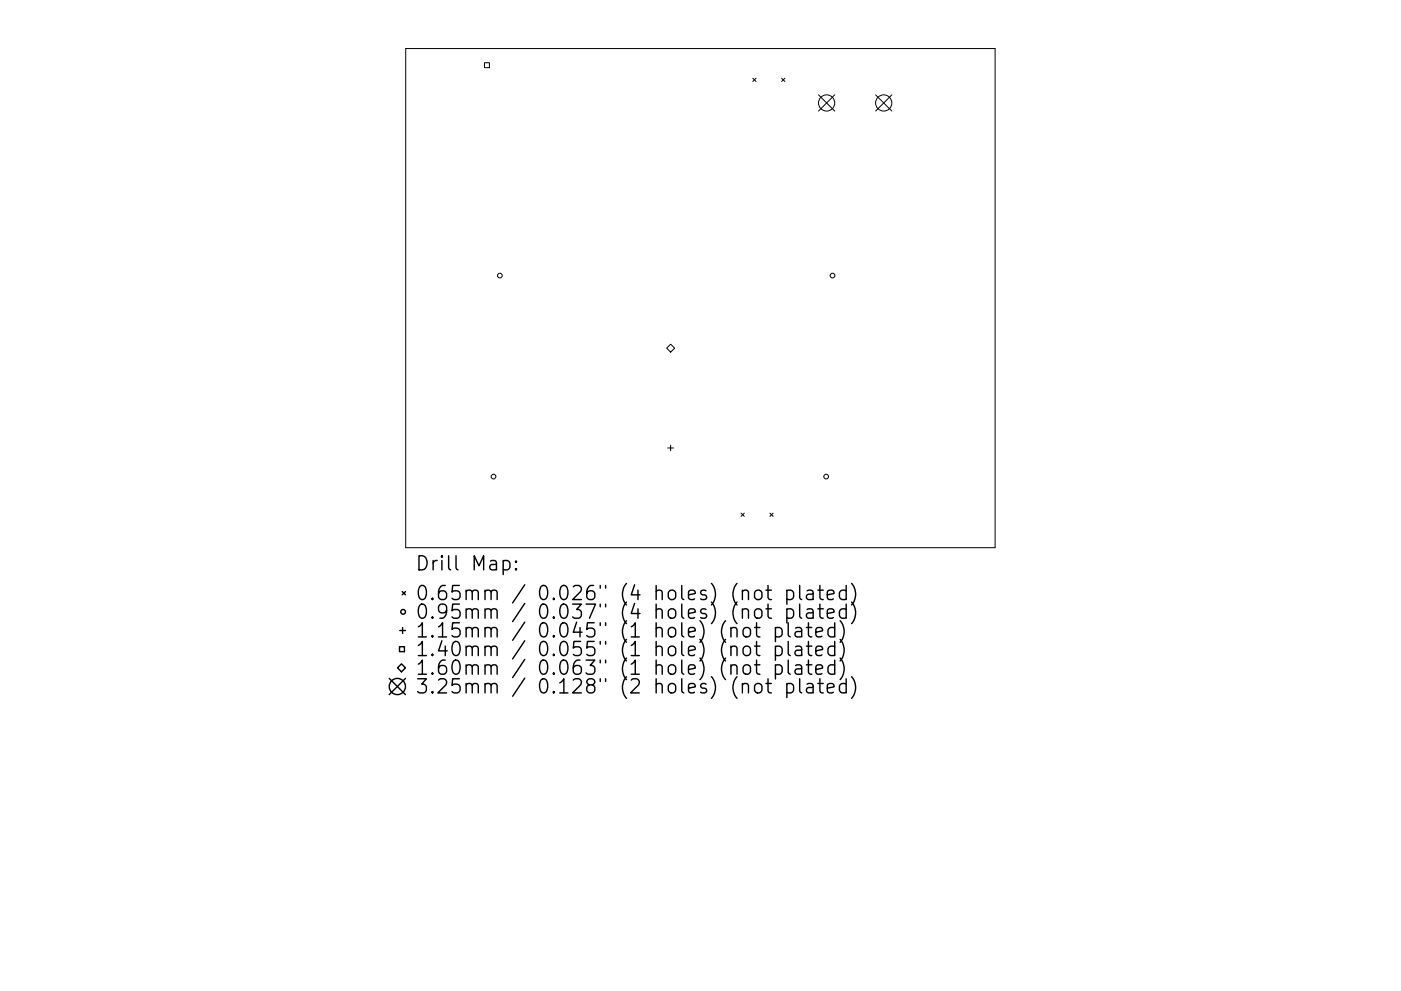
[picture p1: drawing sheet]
<svg xmlns="http://www.w3.org/2000/svg" width="297mm" height="210mm" viewBox="0 0 297 210" stroke-linecap="round" stroke-linejoin="round" font-family="sans-serif">
<defs><g id="words">
<g font-size="4.2">
<text x="88" y="121.1">Drill Map:</text>
<text x="88" y="127.4">0.65mm / 0.026&quot; (4 holes) (not plated)</text>
<text x="88" y="131.3">0.95mm / 0.037&quot; (4 holes) (not plated)</text>
<text x="88" y="135.3">1.15mm / 0.045&quot; (1 hole) (not plated)</text>
<text x="88" y="139.2">1.40mm / 0.055&quot; (1 hole) (not plated)</text>
<text x="88" y="143.2">1.60mm / 0.063&quot; (1 hole) (not plated)</text>
<text x="88" y="147.2">3.25mm / 0.128&quot; (2 holes) (not plated)</text>
</g>
</g></defs>
<g fill="none" stroke="#000" stroke-width=".21">
<path d="M86 10.3h125v105.9h-125zM102.7 13.3h1.1v1.1h-1.1zM159.6 16.6l.7 .7M160.3 16.6l-.7 .7M165.7 16.6l.7 .7M166.4 16.6l-.7 .7M173.5 20.1l3.5 3.5M177 20.1l-3.5 3.5M185.6 20.1l3.5 3.5M189.1 20.1l-3.5 3.5M142.2 73l.8 .9-.8 .8-.9-.8zM141.6 95h1.2"/>
<path d="M142.2 94.4v1.3M157.1 108.9l.7 .7M157.8 108.9l-.7 .7M163.2 108.9l.7 .7M163.9 108.9l-.7 .7"/>
<circle cx="175.3" cy="21.8" r="1.72"/>
<circle cx="187.4" cy="21.8" r="1.72"/>
<circle cx="106" cy="58.5" r=".5"/>
<circle cx="176.5" cy="58.5" r=".5"/>
<circle cx="104.6" cy="101.1" r=".5"/>
<circle cx="175.2" cy="101.1" r=".5"/>
</g>
<g fill="none" stroke="#000" stroke-width=".3">
<path d="M106.7 119.1l.8-.2 .6 .6v.8l-.3 .5-.3 .1-.8-.1M109.4 119.1l.1 .1-.1 .1-.1-.1 .1-.1v.2M84.7 137.2h1.1v1.1h-1.1zM84.8 133.8h1.2M85.3 125.5l.7 .7M85.4 133.2v1.2M86 125.5l-.7 .7M109.4 120.6l.1 .2-.1 .1-.1-.1 .1-.2v.3M157.7 133.4a.81 .81 0 0 1 .8-.3 .81 .81 0 0 1 .6 .6v.9a.81 .81 0 0 1-.8 .6 .81 .81 0 0 1-.8-.6v-.9zM157.8 137.2a.81 .81 0 0 1 1.3 .5v.8a.81 .81 0 0 1-.8 .6 .81 .81 0 0 1-.8-.6v-.8zM160 133.1h1.1M160 137.1h1.1"/>
<path d="M160.1 125.5a.81 .81 0 0 1 .8-.3 .81 .81 0 0 1 .6 .6v.8a.81 .81 0 0 1-.7 .6 .81 .81 0 0 1-.8-.6v-.8zM160.3 129.3a.81 .81 0 0 1 1.2 .4v.9a.81 .81 0 0 1-.7 .6 .81 .81 0 0 1-.8-.6v-.9zM160.4 132.1v2.6l.1 .3 .6 .1M160.4 136.1v2.6l.1 .2 .6 .2M162.4 125.2h1.1M162.4 129.2h1.1M162.8 124.2v2.6l.2 .3 .5 .1M162.8 128.2v2.5l.2 .3 .5 .2M164.4 133.3l.9-.2 .5 .6v.9l-.3 .4-.2 .1-.9-.1M164.4 137.2l.9-.1 .5 .6v.8l-.3 .4-.2 .2-.9-.2M164.4 133.1v3M164.4 137.1v3"/>
<path d="M166.8 125.4l.9-.2 .6 .6v.8l-.3 .5-.3 .1-.9-.1M166.8 129.3l.9-.1 .6 .5v.9l-.3 .4-.3 .2-.9-.2M166.8 125.2v3M166.8 129.2v3M167.1 132.1v2.6l.4 .4M167.1 136.1v2.6l.4 .4M168.7 133.3l.3-.2 .8 .2 .2 .3v1.5M168.7 137.2l.3-.1 .8 .1 .2 .3v1.6M169.5 124.2v2.6l.5 .4M169.5 128.2v2.5l.5 .5M170 133.8l-1 .2a.59 .59 0 0 0-.5 .6 .59 .59 0 0 0 .5 .5l1-.1M170 137.8l-1 .1a.59 .59 0 0 0-.5 .6 .59 .59 0 0 0 .5 .6l1-.2"/>
<path d="M171 133.1h1.1M171 137.1h1.1M171.1 125.4l.3-.2 .9 .2 .1 .2v1.6M171.1 129.3l.3-.1 .9 .1 .1 .3v1.6M171.4 132.1v2.6l.1 .3 .6 .1M171.4 136.1v2.6l.1 .2 .6 .2M172.4 125.9l-1 .2a.59 .59 0 0 0-.4 .5 .59 .59 0 0 0 .4 .6l1-.1M172.4 129.9l-1 .1a.59 .59 0 0 0-.4 .6 .59 .59 0 0 0 .4 .6l1-.2M173 134.1l1.4-.3-.1-.5-.9-.2-.4 .5v1.1l.1 .3 .3 .1 .9-.1M173 138.1l1.4-.3-.1-.6-.9-.1-.4 .4v1.2l.1 .2 .3 .2 .9-.2M173.4 125.2h1.1M173.4 129.2h1.1"/>
<path d="M173.8 124.2v2.6l.2 .3 .5 .1M173.8 128.2v2.5l.2 .3 .5 .2M175.4 126.2l1.4-.3-.1-.5-.9-.2-.4 .4v1.2l.1 .3 .3 .1 .9-.1M175.4 130.2l1.4-.3-.1-.6-.9-.1-.4 .4v1.1l.1 .3 .3 .2 .9-.2M177 133.3l-.9-.2-.6 .6v.9l.3 .4 .3 .1 .9-.1M177 137.2l-.9-.1-.6 .6v.8l.3 .4 .3 .2 .9-.2M177 132.1v3M177 136.1v3M178.1 131.7a3.4 3.4 0 0 1 0 4.6M178.1 135.7a3.4 3.4 0 0 1 0 4.5M178.1 139.6a3.4 3.4 0 0 1 0 4.6M179.4 125.4l-.9-.2-.5 .6v.8l.3 .5 .2 .1 .9-.1"/>
<path d="M179.4 129.3l-.9-.1-.5 .5v.9l.3 .4 .2 .2 .9-.2M179.4 124.2v3M179.4 128.2v3M180.5 123.8a3.4 3.4 0 0 1 0 4.6M180.5 127.7a3.4 3.4 0 0 1 0 4.6M82.5 143.9l3.5 3.5M84.3 141.7l.8-.9 .9 .9-.9 .8zM86 143.9l-3.5 3.5M157.7 141.3a.81 .81 0 0 1 .8-.3 .81 .81 0 0 1 .6 .6v.9a.81 .81 0 0 1-.8 .6 .81 .81 0 0 1-.8-.6v-.9zM160 141h1.1M160.3 145.2a.81 .81 0 0 1 1.2 .4v.8a.81 .81 0 0 1-.7 .6 .81 .81 0 0 1-.8-.6v-.8zM160.4 140v2.6l.1 .3 .6 .1"/>
<path d="M162.4 145h1.1M162.8 144v2.6l.2 .3 .5 .1M164.4 141.2l.9-.2 .5 .6v.9l-.3 .4-.2 .1-.9-.1M164.4 141v3M166.8 145.2l.9-.2 .6 .6v.8l-.3 .5-.3 .1-.9-.1M166.8 145v3M167.1 140v2.6l.4 .4M168.7 141.2l.3-.2 .8 .2 .2 .3v1.5M169.5 144v2.6l.5 .4M170 141.8l-1 .1a.59 .59 0 0 0-.5 .6 .59 .59 0 0 0 .5 .5l1-.1M171 141h1.1M171.1 145.2l.3-.2 .9 .2 .1 .2v1.6"/>
<path d="M171.4 140v2.6l.1 .3 .6 .1M172.4 145.7l-1 .2a.59 .59 0 0 0-.4 .5 .59 .59 0 0 0 .4 .6l1-.1M173 142l1.4-.2-.1-.6-.9-.2-.4 .5v1.1l.1 .3 .3 .1 .9-.1M173.4 145h1.1M173.8 144v2.6l.2 .3 .5 .1M175.4 146l1.4-.3-.1-.5-.9-.2-.4 .4v1.2l.1 .3 .3 .1 .9-.1M177 141.2l-.9-.2-.6 .6v.9l.3 .4 .3 .1 .9-.1M177 140v3M179.4 145.2l-.9-.2-.5 .6v.8l.3 .5 .2 .1 .9-.1M179.4 144v3M180.5 143.6a3.4 3.4 0 0 1 0 4.6"/>
<circle cx="85.5" cy="129.8" r=".5"/>
<circle cx="84.2" cy="145.7" r="1.72"/>
</g>
<use href="#words"/>
</svg>
